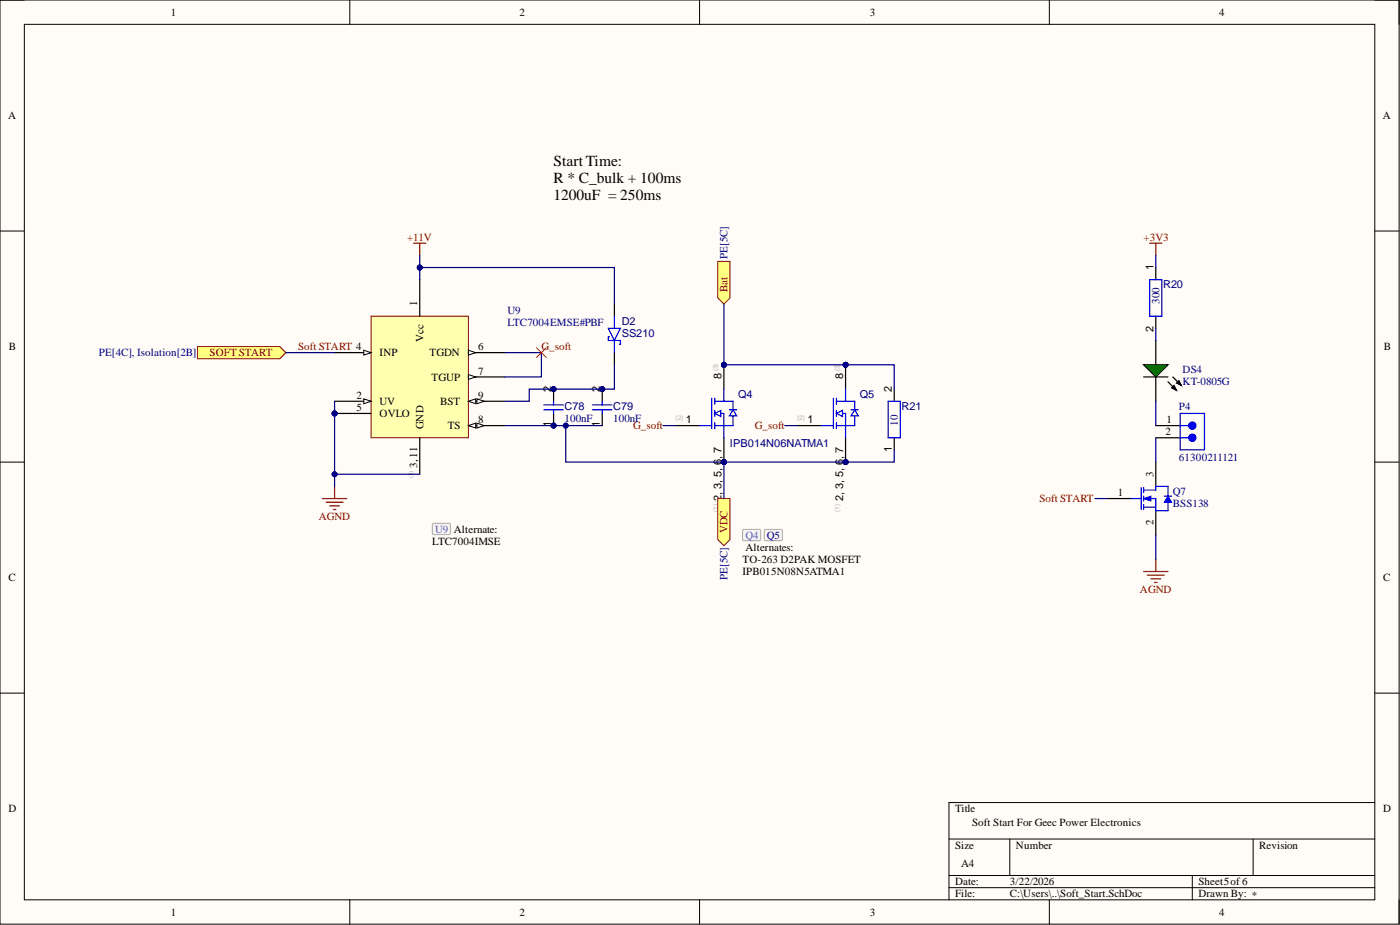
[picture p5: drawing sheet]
<svg xmlns="http://www.w3.org/2000/svg" width="292mm" height="193mm" viewBox="0 0 292 193" stroke-linecap="round" stroke-linejoin="round" font-family="sans-serif">
<defs><g id="words">
<g font-size="3.2">
<text x="115.5" y="34.6">StartTime:</text>
<text x="115.5" y="38.1">R * C_bulk + 100ms</text>
<text x="115.5" y="41.7">1200uF = 250ms</text>
</g>
<g font-size="2.3">
<text x="35.6" y="3.3">1</text>
<text x="108.4" y="3.3">2</text>
<text x="181.5" y="3.3">3</text>
<text x="254.3" y="3.3">4</text>
<text x="1.7" y="24.9">A</text>
<text x="288.5" y="24.9">A</text>
<text x="240.6" y="56.3" transform="rotate(-90 240.6 56.3)">1</text>
<text x="87.1" y="63.9" transform="rotate(-90 87.1 63.9)">1</text>
<text x="88.3" y="71.4" transform="rotate(-90 88.3 71.4)">Vcc</text>
<text x="240.6" y="69.2" transform="rotate(-90 240.6 69.2)">2</text>
<text x="1.9" y="73.1">B</text>
<text x="79.2" y="74.3">INP</text>
<text x="89.6" y="74.3">TGDN</text>
<text x="99.8" y="73.1">6</text>
<text x="288.7" y="73.1">B</text>
<text x="74.4" y="83.2">2</text>
<text x="90" y="79.4">TGUP</text>
<text x="99.8" y="78.1">7</text>
<text x="99.8" y="83.2">9</text>
<text x="115" y="81.7" transform="rotate(-90 115 81.7)">2</text>
<text x="125.1" y="81.7" transform="rotate(-90 125.1 81.7)">2</text>
<text x="150.5" y="79.1" transform="rotate(-90 150.5 79.1)">8</text>
<text x="175.9" y="79.1" transform="rotate(-90 175.9 79.1)">8</text>
<text x="186.1" y="81.7" transform="rotate(-90 186.1 81.7)">2</text>
<text x="74.4" y="85.7">5</text>
<text x="79.2" y="84.5">UV</text>
<text x="79.2" y="87">OVLO</text>
<text x="88.3" y="89.5" transform="rotate(-90 88.3 89.5)">GND</text>
<text x="91.8" y="84.5">BST</text>
<text x="93.4" y="89.5">TS</text>
<text x="99.8" y="88.3">8</text>
<text x="115" y="89.1" transform="rotate(-90 115 89.1)">1</text>
<text x="125.1" y="89.1" transform="rotate(-90 125.1 89.1)">1</text>
<text x="143.1" y="88.3">1</text>
<text x="168.5" y="88.3">1</text>
<text x="243.3" y="88.3">1</text>
<text x="150.5" y="95.8" transform="rotate(-90 150.5 95.8)">, 7</text>
<text x="175.9" y="95.8" transform="rotate(-90 175.9 95.8)">, 7</text>
<text x="186.1" y="94.2" transform="rotate(-90 186.1 94.2)">1</text>
<text x="243.2" y="90.8">2</text>
<text x="87.1" y="97.7" transform="rotate(-90 87.1 97.7)">3, 11</text>
<text x="240.6" y="99.4" transform="rotate(-90 240.6 99.4)">3</text>
<text x="150.5" y="104.6" transform="rotate(-90 150.5 104.6)">2</text>
<text x="150.5" y="103.3" transform="rotate(-90 150.5 103.3)">, 3, 5, 6</text>
<text x="175.9" y="104.6" transform="rotate(-90 175.9 104.6)">2, 3, 5, 6</text>
<text x="233.2" y="103.5">1</text>
<text x="90.2" y="113.6">LTC7004IMSE</text>
<text x="240.6" y="109.6" transform="rotate(-90 240.6 109.6)">2</text>
<text x="154.9" y="117.5">TO-263 D2PAK MOSFET</text>
<text x="154.9" y="120">IPB015N08N5ATMA1</text>
<text x="155.5" y="114.9">Alternates:</text>
<text x="1.8" y="121.3">C</text>
<text x="288.6" y="121.3">C</text>
<text x="1.8" y="169.5">D</text>
<text x="199.3" y="169.5">Title</text>
<text x="202.8" y="172.2">Soft Start For Geec Power Electronics</text>
<text x="288.6" y="169.5">D</text>
<text x="199.3" y="177.1">Size</text>
<text x="212" y="177.1">Number</text>
<text x="262.7" y="177.1">Revision</text>
<text x="199.3" y="184.7">Date:</text>
<text x="200.5" y="180.9">A4</text>
<text x="210.7" y="184.7">3/22/2026</text>
<text x="250" y="184.7">Sheet5of6</text>
<text x="35.6" y="191">1</text>
<text x="108.4" y="191">2</text>
<text x="181.5" y="191">3</text>
<text x="199.3" y="187.2">File:</text>
<text x="210.7" y="187.2">C:\Users\..\Soft_Start.SchDoc</text>
<text x="250" y="187.2">Drawn By: *</text>
<text x="254.3" y="191">4</text>
</g>
<g font-size="2.3" fill="#800000">
<text x="85" y="50.2">+11V</text>
<text x="238.6" y="50.2">+3V3</text>
<text x="151.8" y="60.9" transform="rotate(-90 151.8 60.9)">Bat</text>
<text x="43.7" y="74.3">SOFT START</text>
<text x="62.2" y="73.1">Soft START 4</text>
<text x="113" y="73.1">G_soft</text>
<text x="132.1" y="89.5">G_soft</text>
<text x="157.5" y="89.5">G_soft</text>
<text x="216.9" y="104.8">Soft START</text>
<text x="66.5" y="108.6">AGND</text>
<text x="151.8" y="111.3" transform="rotate(-90 151.8 111.3)">VDC</text>
<text x="237.8" y="123.8">AGND</text>
</g>
<g font-size="2.3" fill="#000080">
<text x="151.8" y="54" transform="rotate(-90 151.8 54)">PE[5C]</text>
<text x="105.9" y="65.4">U9</text>
<text x="241.9" y="63.4" transform="rotate(-90 241.9 63.4)">300</text>
<text x="242.7" y="60.1">R20</text>
<text x="105.9" y="68">LTC7004EMSE#PBF</text>
<text x="129.7" y="67.7">D2</text>
<text x="129.7" y="70.3">SS210</text>
<text x="20.6" y="74.3">PE[4C], Isolation[2B]</text>
<text x="246.7" y="77.9">DS4</text>
<text x="154" y="83">Q4</text>
<text x="179.4" y="83">Q5</text>
<text x="246.7" y="80.4">KT-0805G</text>
<text x="117.8" y="88">100nF</text>
<text x="117.8" y="85.5">C78</text>
<text x="127.9" y="88">100nF</text>
<text x="127.9" y="85.5">C79</text>
<text x="187.3" y="88.8" transform="rotate(-90 187.3 88.8)">10</text>
<text x="188.1" y="85.5">R21</text>
<text x="246" y="85.5">P4</text>
<text x="152.3" y="93.4">IPB014N06NATMA1</text>
<text x="246" y="96.1">61300211121</text>
<text x="244.7" y="103.2">Q7</text>
<text x="244.7" y="105.8">BSS138</text>
<text x="151.8" y="121" transform="rotate(-90 151.8 121)">PE[5C]</text>
</g>
<g font-size="2.3" fill="#5050db">
<text x="90.8" y="111.1">U9 Alternate:</text>
<text x="155.5" y="112.4">Q4</text>
</g>
<text font-size="2.3" fill="#00008b" x="160" y="112.4">Q5</text>
<g font-size="1.4" fill="#b2b0ad">
<text x="149.8" y="77.5" transform="rotate(-90 149.8 77.5)">(3)</text>
<text x="175.2" y="77.5" transform="rotate(-90 175.2 77.5)">(3)</text>
<text x="141" y="87.5">(2)</text>
<text x="166.4" y="87.5">(2)</text>
<text x="86.2" y="99.7" transform="rotate(-90 86.2 99.7)">(3</text>
<text x="86.2" y="98.6" transform="rotate(-90 86.2 98.6)">)</text>
<text x="149.8" y="106.7" transform="rotate(-90 149.8 106.7)">(1)</text>
<text x="175.2" y="106.7" transform="rotate(-90 175.2 106.7)">(1)</text>
</g>
</g></defs>
<path d="M0 0h291.9v192.8h-291.9z" fill-rule="evenodd" fill="#fffcf8"/>
<path d="M0 0h291.9v192.8h-291.9z" fill="none" stroke="#000" stroke-width=".21"/>
<path d="M5.1 5.1h281.7v182.6h-281.7z" fill-rule="evenodd" fill="#fffcf8"/>
<g fill="none" stroke="#000" stroke-width=".21">
<path d="M0 0h5.1M5.1 5.1h281.7v182.6h-281.7zM73 0v5.1M146 0v5.1M218.9 0v5.1M286.8 0h5.1v5.1M0 48.2h5.1M286.8 48.2h5.1M0 96.4h5.1M286.8 96.4h5.1M0 144.6h5.1M286.8 144.6h5.1"/>
<path d="M198 175h88.8M210.7 175v7.6M261.5 175v7.6M286.8 167.4h-88.8v20.3M73 187.7v5.1M146 187.7v5.1M198 182.6h88.8M198 185.2h88.8M218.9 187.7v5.1M248.8 182.6v5.1M291.9 187.7v5.1"/>
</g>
<path d="M86.3 50.7h2.5M87.6 50.7v2.6" fill="none" stroke="#800000" stroke-width=".25"/>
<circle cx="151" cy="76.1" r=".51" fill="#000080"/>
<circle cx="151" cy="76.1" r=".51" fill="none" stroke="#000080" stroke-width=".21"/>
<circle cx="151" cy="96.4" r=".51" fill="#000080"/>
<circle cx="151" cy="96.4" r=".51" fill="none" stroke="#000080" stroke-width=".21"/>
<path d="M151 76.1v5.1M140.9 88.8h5.1" fill="none" stroke="#000" stroke-width=".25"/>
<circle cx="151" cy="76.1" r=".51" fill="#000080"/>
<circle cx="151" cy="76.1" r=".51" fill="none" stroke="#000080" stroke-width=".21"/>
<path d="M151 91.3v5.1" fill="none" stroke="#000" stroke-width=".25"/>
<circle cx="151" cy="96.4" r=".51" fill="#000080"/>
<circle cx="151" cy="96.4" r=".51" fill="none" stroke="#000080" stroke-width=".21"/>
<path d="M146 88.8h2.5M148.5 83.1v6.3M149.1 86.3l1.3-.7v1.3zM149.1 83.7h3.8v1.8M149.1 83.1v1.2M149.1 85.6v1.3M149.1 88.2v1.2M150.4 86.3h.6v5M151 81.2v2.5M152.2 85.5h1.5M152.9 85.5l.8 1.3h-1.5zM152.9 86.9v1.9h-3.8" fill="none" stroke="#00f" stroke-width=".25"/>
<circle cx="176.4" cy="76.1" r=".51" fill="#000080"/>
<circle cx="176.4" cy="76.1" r=".51" fill="none" stroke="#000080" stroke-width=".21"/>
<circle cx="176.4" cy="96.4" r=".51" fill="#000080"/>
<circle cx="176.4" cy="96.4" r=".51" fill="none" stroke="#000080" stroke-width=".21"/>
<path d="M176.4 76.1v5.1M166.3 88.8h5" fill="none" stroke="#000" stroke-width=".25"/>
<circle cx="176.4" cy="76.1" r=".51" fill="#000080"/>
<circle cx="176.4" cy="76.1" r=".51" fill="none" stroke="#000080" stroke-width=".21"/>
<path d="M176.4 91.3v5.1" fill="none" stroke="#000" stroke-width=".25"/>
<circle cx="176.4" cy="96.4" r=".51" fill="#000080"/>
<circle cx="176.4" cy="96.4" r=".51" fill="none" stroke="#000080" stroke-width=".21"/>
<path d="M171.3 88.8h2.6M173.9 83.1v6.3M174.5 86.3l1.3-.7v1.3zM174.5 83.7h3.8v1.8M174.5 83.1v1.2M174.5 85.6v1.3M174.5 88.2v1.2M175.8 86.3h.6v5M176.4 81.2v2.5M177.6 85.5h1.5M178.3 85.5l.8 1.3h-1.5zM178.3 86.9v1.9h-3.8" fill="none" stroke="#00f" stroke-width=".25"/>
<circle cx="69.8" cy="86.3" r=".51" fill="#000080"/>
<circle cx="69.8" cy="86.3" r=".51" fill="none" stroke="#000080" stroke-width=".21"/>
<path d="M77.4 66h20.3v25.3h-20.3z" fill-rule="evenodd" fill="#ffffb0"/>
<path d="M77.4 66h20.3v25.3h-20.3z" fill="none" stroke="#800000" stroke-width=".21"/>
<path d="M87.6 58.3v7.7M69.8 83.7h7.6" fill="none" stroke="#000" stroke-width=".25"/>
<path d="M75.9 83.2l1.5 .5-1.5 .5z" fill="#f8fcff"/>
<path d="M75.9 83.2l1.5 .5-1.5 .5z" fill="none" stroke="#000" stroke-width=".21"/>
<path d="M69.8 73.6h7.6M87.6 91.3v7.6" fill="none" stroke="#000" stroke-width=".25"/>
<path d="M75.9 73.1l1.5 .5-1.5 .5z" fill="#f8fcff"/>
<path d="M75.9 73.1l1.5 .5-1.5 .5z" fill="none" stroke="#000" stroke-width=".21"/>
<path d="M69.8 86.3h7.6" fill="none" stroke="#000" stroke-width=".25"/>
<circle cx="69.8" cy="86.3" r=".51" fill="#000080"/>
<circle cx="69.8" cy="86.3" r=".51" fill="none" stroke="#000080" stroke-width=".21"/>
<path d="M97.7 73.6h7.6" fill="none" stroke="#000" stroke-width=".25"/>
<path d="M97.7 73.1l1.6 .5-1.6 .5z" fill="#f8fcff"/>
<path d="M97.7 73.1l1.6 .5-1.6 .5z" fill="none" stroke="#000" stroke-width=".21"/>
<path d="M97.7 78.6h7.6" fill="none" stroke="#000" stroke-width=".25"/>
<path d="M97.7 78.1l1.6 .5-1.6 .5z" fill="#f8fcff"/>
<path d="M97.7 78.1l1.6 .5-1.6 .5z" fill="none" stroke="#000" stroke-width=".21"/>
<path d="M97.7 88.8h7.6" fill="none" stroke="#000" stroke-width=".25"/>
<path d="M97.7 88.8l1.6-.5v1z" fill="#f8fcff"/>
<path d="M97.7 88.8l1.6-.5v1z" fill="none" stroke="#000" stroke-width=".21"/>
<path d="M99.5 88.3l1.5 .5-1.5 .5z" fill="#f8fcff"/>
<path d="M99.5 88.3l1.5 .5-1.5 .5z" fill="none" stroke="#000" stroke-width=".21"/>
<path d="M97.7 83.7h7.6" fill="none" stroke="#000" stroke-width=".25"/>
<path d="M97.7 83.7l1.6-.5v1z" fill="#f8fcff"/>
<path d="M97.7 83.7l1.6-.5v1z" fill="none" stroke="#000" stroke-width=".21"/>
<path d="M99.5 83.2l1.5 .5-1.5 .5z" fill="#f8fcff"/>
<path d="M99.5 83.2l1.5 .5-1.5 .5z" fill="none" stroke="#000" stroke-width=".21"/>
<path d="M67.3 104h5M68 104.8h3.6M68.8 105.5h2M69.6 106.3h.5M69.8 101.5v2.5" fill="none" stroke="#800000" stroke-width=".25"/>
<circle cx="115.5" cy="88.8" r=".51" fill="#000080"/>
<circle cx="115.5" cy="88.8" r=".51" fill="none" stroke="#000080" stroke-width=".21"/>
<circle cx="115.5" cy="81.2" r=".51" fill="#000080"/>
<circle cx="115.5" cy="81.2" r=".51" fill="none" stroke="#000080" stroke-width=".21"/>
<path d="M115.5 86.3v2.5" fill="none" stroke="#000" stroke-width=".25"/>
<circle cx="115.5" cy="88.8" r=".51" fill="#000080"/>
<circle cx="115.5" cy="88.8" r=".51" fill="none" stroke="#000080" stroke-width=".21"/>
<path d="M115.5 81.2v2.5" fill="none" stroke="#000" stroke-width=".25"/>
<circle cx="115.5" cy="81.2" r=".51" fill="#000080"/>
<circle cx="115.5" cy="81.2" r=".51" fill="none" stroke="#000080" stroke-width=".21"/>
<path d="M113.5 84.5h4M113.5 85.5h4M115.5 83.7v.8M115.5 85.5v.8" fill="none" stroke="#00f" stroke-width=".25"/>
<circle cx="125.7" cy="81.2" r=".51" fill="#000080"/>
<circle cx="125.7" cy="81.2" r=".51" fill="none" stroke="#000080" stroke-width=".21"/>
<path d="M125.7 81.2v2.5M125.7 86.3v2.5" fill="none" stroke="#000" stroke-width=".25"/>
<circle cx="125.7" cy="81.2" r=".51" fill="#000080"/>
<circle cx="125.7" cy="81.2" r=".51" fill="none" stroke="#000080" stroke-width=".21"/>
<path d="M126.9 68.5h2.6l-1.3 2.5zM127.2 70.3h-.3v.7h2.6v.8h-.3M128.2 66v2.5M128.2 71v2.6M123.6 84.5h4.1M123.6 85.5h4.1M125.7 83.7v.8M125.7 85.5v.8" fill="none" stroke="#00f" stroke-width=".25"/>
<path d="M128.2 63.4v2.6M128.2 73.6v2.5" fill="none" stroke="#000" stroke-width=".25"/>
<path d="M149.8 54.5h2.5v7.7l-1.3 1.2-1.2-1.2z" fill-rule="evenodd" fill="#ffff80"/>
<path d="M149.8 54.5h2.5v7.7l-1.3 1.2-1.2-1.2z" fill="none" stroke="#800000" stroke-width=".21"/>
<path d="M149.8 104h2.5v8.6l-1.3 1.2-1.2-1.2z" fill-rule="evenodd" fill="#ffff80"/>
<path d="M149.8 104h2.5v8.6l-1.3 1.2-1.2-1.2z" fill="none" stroke="#800000" stroke-width=".21"/>
<path d="M41.2 72.3h17.2l1.3 1.3-1.3 1.2h-17.2z" fill-rule="evenodd" fill="#ffff80"/>
<path d="M41.2 72.3h17.2l1.3 1.3-1.3 1.2h-17.2z" fill="none" stroke="#800000" stroke-width=".21"/>
<path d="M186.6 81.2v2.5M186.6 91.3v2.6M241.1 96.4v5.1M231 104h5.1M241.1 106.5v5.1" fill="none" stroke="#000" stroke-width=".25"/>
<path d="M185.3 83.7h2.5v7.6h-2.5zM236.1 104h2M238.1 101.7v4.6M238.6 102.2h2.5M238.6 104h2.5v2.5M238.6 105.8h2.5M238.6 101.7v1M238.6 103.5v1M238.6 105.3v1" fill="none" stroke="#00f" stroke-width=".25"/>
<path d="M238.6 104l1.5-.5v1z" fill="#00f"/>
<path d="M238.6 104l1.5-.5v1z" fill="none" stroke="#00f" stroke-width=".21"/>
<path d="M241.1 102.2v-.7h2.6v2M243.7 104.8v1.7h-2.6" fill="none" stroke="#00f" stroke-width=".25"/>
<path d="M243.7 103.5l.7 1.3h-1.5z" fill="#00f"/>
<path d="M243.7 103.5l.7 1.3h-1.5z" fill="none" stroke="#00f" stroke-width=".21"/>
<path d="M246.2 91.3h1.8M242.9 103.5h1.5" fill="none" stroke="#00f" stroke-width=".25"/>
<path d="M238.6 119.2h5.1M239.4 120h3.5M241.1 116.7v2.5M240.1 120.8h2.1M240.9 121.5h.5" fill="none" stroke="#800000" stroke-width=".25"/>
<path d="M241.1 91.3h5.1M241.1 88.8h5.1" fill="none" stroke="#000" stroke-width=".25"/>
<circle cx="248.8" cy="91.3" r=".76" fill="#00f"/>
<g fill="none" stroke="#00f" stroke-width=".25">
<path d="M246.2 88.8h1.8M246.2 86.3h5.1v7.6h-5.1z"/>
<circle cx="248.8" cy="91.3" r=".76"/>
</g>
<circle cx="248.8" cy="88.8" r=".76" fill="#00f"/>
<circle cx="248.8" cy="88.8" r=".76" fill="none" stroke="#00f" stroke-width=".25"/>
<path d="M241.1 71v5.1M241.1 78.6v5.1" fill="none" stroke="#000" stroke-width=".25"/>
<path d="M238.6 76.1h5.1l-2.6 2.5z" fill="#00bf00"/>
<path d="M241.1 55.8v2.5M238.6 76.1h5.1l-2.6 2.5zM238.6 78.6h5.1M241.1 66v2.5M243.7 79.7l1.8 1.7M244.7 78.6l1.8 1.8M245.5 79.9l.5-.5 .5 1zM244.4 80.9l.6-.5 .5 1z" fill="none" stroke="#000" stroke-width=".25"/>
<path d="M244.4 80.9l.6-.5 .5 1zM245.5 79.9l.5-.5 .5 1z" fill="#000"/>
<path d="M239.9 58.3h2.5v7.7h-2.5z" fill="none" stroke="#00f" stroke-width=".25"/>
<path d="M239.9 50.7h2.5M241.1 50.7v2.6" fill="none" stroke="#800000" stroke-width=".25"/>
<path d="M69.8 83.7v2.6" fill="none" stroke="#000080" stroke-width=".25"/>
<circle cx="69.8" cy="86.3" r=".51" fill="#000080"/>
<circle cx="69.8" cy="86.3" r=".51" fill="none" stroke="#000080" stroke-width=".21"/>
<path d="M59.7 73.6h10.1M105.3 73.6h7.7v5h-7.7M105.3 88.8h20.4" fill="none" stroke="#000080" stroke-width=".25"/>
<circle cx="115.5" cy="88.8" r=".51" fill="#000080"/>
<circle cx="115.5" cy="88.8" r=".51" fill="none" stroke="#000080" stroke-width=".21"/>
<circle cx="118" cy="88.8" r=".51" fill="#000080"/>
<circle cx="118" cy="88.8" r=".51" fill="none" stroke="#000080" stroke-width=".21"/>
<path d="M151 76.1h25.4M163.7 88.8h2.6" fill="none" stroke="#000080" stroke-width=".25"/>
<circle cx="151" cy="76.1" r=".51" fill="#000080"/>
<circle cx="151" cy="76.1" r=".51" fill="none" stroke="#000080" stroke-width=".21"/>
<circle cx="176.4" cy="76.1" r=".51" fill="#000080"/>
<circle cx="176.4" cy="76.1" r=".51" fill="none" stroke="#000080" stroke-width=".21"/>
<path d="M151 63.4v12.7" fill="none" stroke="#000080" stroke-width=".25"/>
<circle cx="151" cy="76.1" r=".51" fill="#000080"/>
<circle cx="151" cy="76.1" r=".51" fill="none" stroke="#000080" stroke-width=".21"/>
<path d="M151 96.4v7.6" fill="none" stroke="#000080" stroke-width=".25"/>
<circle cx="151" cy="96.4" r=".51" fill="#000080"/>
<circle cx="151" cy="96.4" r=".51" fill="none" stroke="#000080" stroke-width=".21"/>
<path d="M176.4 76.1h10.2v5.1" fill="none" stroke="#000080" stroke-width=".25"/>
<circle cx="176.4" cy="76.1" r=".51" fill="#000080"/>
<circle cx="176.4" cy="76.1" r=".51" fill="none" stroke="#000080" stroke-width=".21"/>
<path d="M186.6 93.9v2.5h-35.6v-.3" fill="none" stroke="#000080" stroke-width=".25"/>
<circle cx="151" cy="96.4" r=".51" fill="#000080"/>
<circle cx="151" cy="96.4" r=".51" fill="none" stroke="#000080" stroke-width=".21"/>
<circle cx="176.4" cy="96.4" r=".51" fill="#000080"/>
<circle cx="176.4" cy="96.4" r=".51" fill="none" stroke="#000080" stroke-width=".21"/>
<path d="M176.4 96.1v.3" fill="none" stroke="#000080" stroke-width=".25"/>
<circle cx="176.4" cy="96.4" r=".51" fill="#000080"/>
<circle cx="176.4" cy="96.4" r=".51" fill="none" stroke="#000080" stroke-width=".21"/>
<path d="M69.8 86.3v12.6" fill="none" stroke="#000080" stroke-width=".25"/>
<circle cx="69.8" cy="86.3" r=".51" fill="#000080"/>
<circle cx="69.8" cy="86.3" r=".51" fill="none" stroke="#000080" stroke-width=".21"/>
<circle cx="69.8" cy="98.9" r=".51" fill="#000080"/>
<circle cx="69.8" cy="98.9" r=".51" fill="none" stroke="#000080" stroke-width=".21"/>
<path d="M87.6 98.9h-17.8v2.6" fill="none" stroke="#000080" stroke-width=".25"/>
<circle cx="69.8" cy="98.9" r=".51" fill="#000080"/>
<circle cx="69.8" cy="98.9" r=".51" fill="none" stroke="#000080" stroke-width=".21"/>
<path d="M118 88.8v7.6h33" fill="none" stroke="#000080" stroke-width=".25"/>
<circle cx="118" cy="88.8" r=".51" fill="#000080"/>
<circle cx="118" cy="88.8" r=".51" fill="none" stroke="#000080" stroke-width=".21"/>
<circle cx="151" cy="96.4" r=".51" fill="#000080"/>
<circle cx="151" cy="96.4" r=".51" fill="none" stroke="#000080" stroke-width=".21"/>
<path d="M87.6 53.3v2.5" fill="none" stroke="#000080" stroke-width=".25"/>
<circle cx="87.6" cy="55.8" r=".51" fill="#000080"/>
<circle cx="87.6" cy="55.8" r=".51" fill="none" stroke="#000080" stroke-width=".21"/>
<path d="M87.6 55.8h40.6v7.6" fill="none" stroke="#000080" stroke-width=".25"/>
<circle cx="87.6" cy="55.8" r=".51" fill="#000080"/>
<circle cx="87.6" cy="55.8" r=".51" fill="none" stroke="#000080" stroke-width=".21"/>
<path d="M128.2 76.1v5.1h-17.8v2.5h-5.1" fill="none" stroke="#000080" stroke-width=".25"/>
<circle cx="115.5" cy="81.2" r=".51" fill="#000080"/>
<circle cx="115.5" cy="81.2" r=".51" fill="none" stroke="#000080" stroke-width=".21"/>
<circle cx="125.7" cy="81.2" r=".51" fill="#000080"/>
<circle cx="125.7" cy="81.2" r=".51" fill="none" stroke="#000080" stroke-width=".21"/>
<path d="M87.6 55.8v2.5" fill="none" stroke="#000080" stroke-width=".25"/>
<circle cx="87.6" cy="55.8" r=".51" fill="#000080"/>
<circle cx="87.6" cy="55.8" r=".51" fill="none" stroke="#000080" stroke-width=".21"/>
<path d="M241.1 53.3v2.5M241.1 68.5v2.5M138.3 88.8h2.6M241.1 83.7v5.1M241.1 91.3v5.1M228.5 104h2.5M241.1 111.6v5.1" fill="none" stroke="#000080" stroke-width=".25"/>
<path d="M111.9 72.6l2.1 2M114 72.6l-2.1 2" fill="none" stroke="#f00" stroke-width=".21"/>
<path d="M155 110.6l.2-.2 3.4 .1 .1 .2v2l-.3 .1h-3.3l-.2-.3z" fill="#f5f5f5"/>
<path d="M155 110.6l.2-.2 3.4 .1 .1 .2v2l-.3 .1h-3.3l-.2-.3z" fill="none" stroke="#a9a9a9" stroke-width=".21"/>
<path d="M159.6 110.5h3.5l.1 .2v2l-.3 .1h-3.3l-.2-.3v-1.8z" fill="#f5f5f5"/>
<path d="M159.6 110.5h3.5l.1 .2v2l-.3 .1h-3.3l-.2-.3v-1.8z" fill="none" stroke="#a9a9a9" stroke-width=".21"/>
<path d="M90.2 109.3l.3-.1h3.3l.2 .3-.1 1.9-.2 .1h-3.4l-.1-.3z" fill="#f5f5f5"/>
<path d="M90.2 109.3l.3-.1h3.3l.2 .3-.1 1.9-.2 .1h-3.4l-.1-.3z" fill="none" stroke="#a9a9a9" stroke-width=".21"/>
<use href="#words"/>
</svg>
